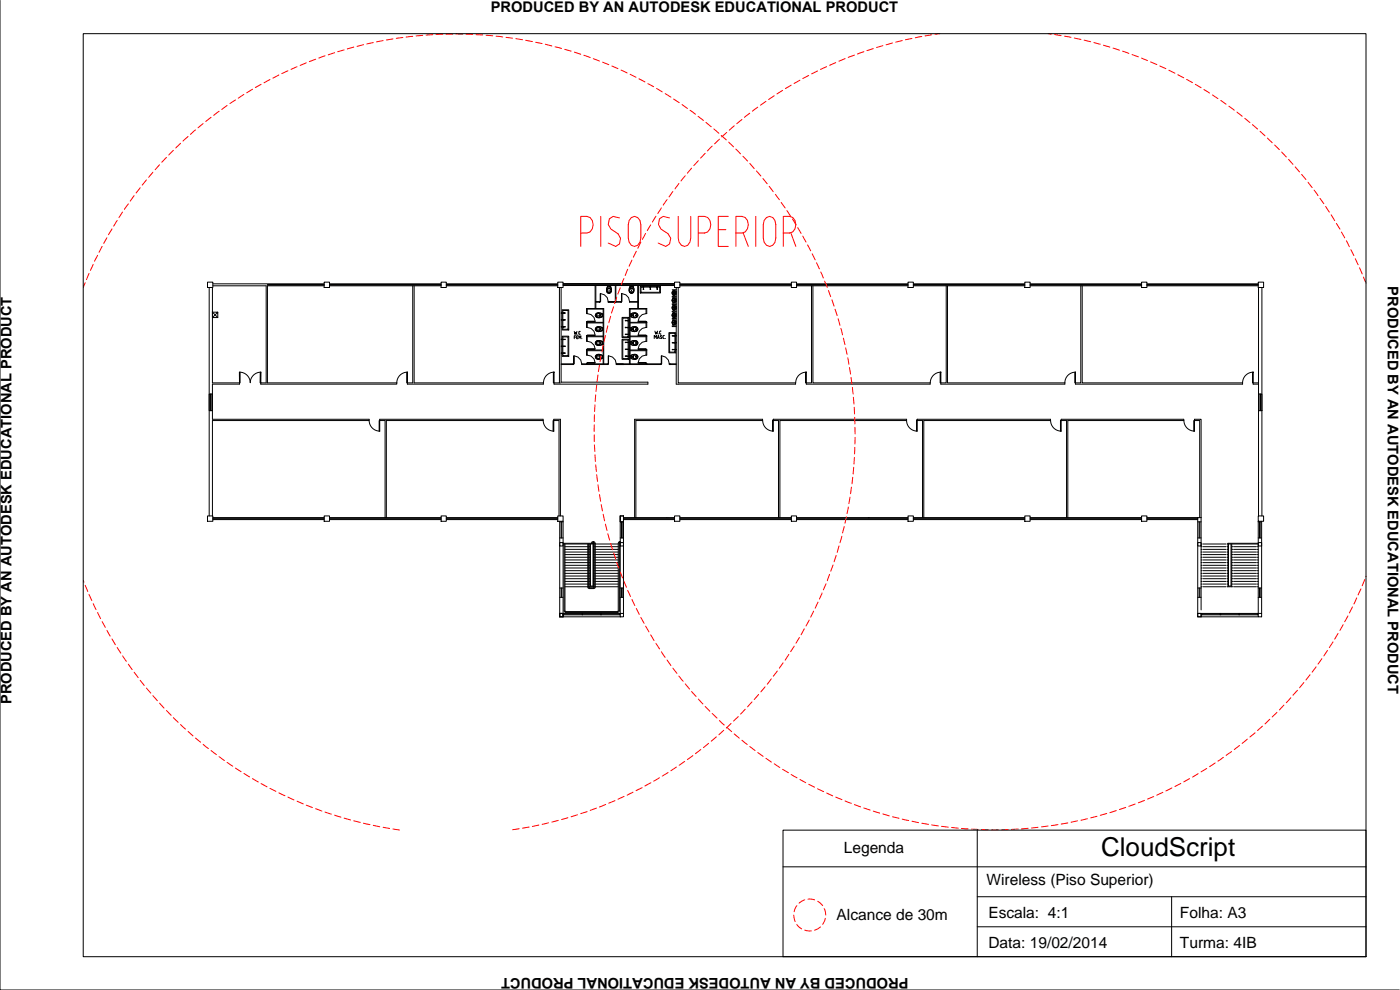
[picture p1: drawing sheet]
<svg xmlns="http://www.w3.org/2000/svg" width="420mm" height="297mm" viewBox="0 0 420 297" stroke-linecap="round" stroke-linejoin="round" font-family="sans-serif">
<defs><g id="words">
<text font-size="7.8" x="330.5" y="256.8">CloudScript</text>
<g font-size="4.7">
<text x="253.2" y="255.9">Legenda</text>
<text x="296.1" y="265.5">Wireless (Piso Superior)</text>
<text x="296.6" y="275.5">Escala: 4:1</text>
<text x="354.1" y="275.5">Folha: A3</text>
<text x="251.1" y="276.1">Alcance de 30m</text>
<text x="296.6" y="284.5">Data: 19/02/2014</text>
<text x="354.1" y="284.5">Turma: 4IB</text>
</g>
<g font-size="4.4">
<text x="147.3" y="3.6">PRODUCED BY AN AUTODESK EDUCATIONAL PRODUCT</text>
<text x="416.5" y="85.9" transform="rotate(90 416.5 85.9)">PRODUCED BY AN AUTODESK EDUCATIONAL PRODUCT</text>
<text x="3.5" y="211.3" transform="rotate(-90 3.5 211.3)">PRODUCED BY AN AUTODESK EDUCATIONAL PRODUCT</text>
<text x="272.7" y="293.6" transform="rotate(-180 272.7 293.6)">PRODUCED BY AN AUTODESK EDUCATIONAL PRODUCT</text>
</g>
</g></defs>
<!-- layer: 0 -->
<g fill="none" stroke="#000" stroke-width=".3">
<path d="M0 .1v296.9h419.9M25 10.1h385v276.9h-385zM62.3 84.7h1.6v1.6h-1.6zM62.8 86.3v68.5M63.8 86.3v28.6h8.3v-3.2h-.3l.1 3.6h-8.1v10.5h47v.4h-47v28.6M63.8 93.7l1.6 1.6M63.9 85.8h16v29.1h-1.6M63.9 85.2h33.4M65.4 93.7l-1.6 1.6h1.6v-1.6h-1.6v1.6M80.3 85.5h17M80.3 85.4h17M97.3 84.7h1.6v1.6h-1.6z"/>
<path d="M97.3 85.8h-17v29.1h38.8M98.9 85.8h33.5M98.9 85.5h33.5M98.9 85.4h33.5M98.9 85.2h33.5M123.9 85.8v29.1h-1.6v.4h40.8v-.4h-38.8v-29.1M132.4 84.7h1.5v1.6h-1.5zM133.9 85.8h33.5M133.9 85.5h33.5M133.9 85.4h33.5M133.9 85.2h33.5M167.4 84.7h1.6v1.6h-1.6z"/>
<path d="M167.9 86.3v28.6h-1.6v.4h28.1v-.6h-26M168.4 93.9h.2zM168.4 86.3v28.3M168.4 98l.2 .1zM168.4 95.9l.2 .1zM168.6 98.1h.4M168.6 93.9h.4M168.6 96h.4M168.7 92.9h2v6.1h-2zM168.9 93.2h1.6v5.6h-1.6zM169 97.9v.3l.6-.3v.3zM169 93.8v.2l.6-.2v.2z"/>
<path d="M169 95.9v.2l.6-.2v.2zM169 85.1h33.4M169 85.3h33.4M169 85.5h33.4M169 85.7h33.4M172.3 99.4l.3 .9 .2-.6 .1 .6 .2-.9M174.2 99.4l-.5 .2v.5l.5 .2M176 96.5l.2 .2zM176 96.7v1.5h.2M176 96.7h5M176.2 96.4l2.4 .1zM176.2 98.2l1.2 .3 .9 .9 .3 1.1"/>
<path d="M176.2 94.1l1.2 .3 .9 .8 .3 1.2M176.2 94.1h-.2v-1.5h5.2v16.6M178.6 85.7v6.9M178.8 98.4l.6-.4 1.2 .2a.63 .63 0 0 1-.2 1.1l-.6 .2a.89 .89 0 0 1-1-1.1zM178.8 90.7h1.1M178.8 90.5h1.1M178.8 85.7v6.9M179 98.7l.1 .4M179 94l1.2-.1a.68 .68 0 0 1 .6 .7 .68 .68 0 0 1-.6 .7h-.4a.89 .89 0 0 1-1-1zM179.1 99.1l.3 .2M179.1 94.2v.8M179.1 95l.5 .2"/>
<path d="M179.1 99.1l.6 .2M179.1 98.4v.7M179.1 94.2l-.1 .4M179.5 98.7h.1M179.5 94.6h.1M179.4 94l-.3 .2M179.6 98.1l-.5 .3M179.6 98.1l.1 .1M179.6 98.2l-.5 .2M179.6 99.3h.1M179.6 94h.1M179.7 98.2l.5 .6"/>
<path d="M179.7 94l.5 .6M179.7 98.2l.4 .2 .1 .3-.1 .4-.4 .2M179.7 94l-.6 .2M179.7 94l.4 .2 .1 .4-.1 .4-.4 .2M179.7 95.2h-.1M179.9 90.5l.2 .2zM180 94.6h.3zM180 98.7l.2 .1zM180 94.6h.2zM180.1 98.6l.1 .3zM180.1 88.1l.2 2.4zM180.2 98.8l-.5 .5"/>
<path d="M180.2 94.6l-.5 .6M180.3 88.1l1.1 .4 .8 .8 .3 1.2M180.5 98.4h.2zM180.5 94.9h.2zM180.6 99l.1 .1zM180.6 98.7l.1 .1zM180.6 94.6h.2zM180.8 98.4l-.8-.3a.81 .81 0 0 0-1.3 .6 .81 .81 0 0 0 1.2 .8l.9-.4M180.8 94.3l-.8-.4a.81 .81 0 0 0-1.3 .6 .81 .81 0 0 0 1.2 .8l.9-.4M181 92.6v16.6M181 92.7h-4.8v1.4M181 96.9h-4.8v1.3"/>
<path d="M182.4 85.8h.8l.3 .9a.83 .83 0 0 1-.7 1.3 .83 .83 0 0 1-.8-1.2zM182.4 85.8l-.3 1a.81 .81 0 0 0 .7 1.2 .81 .81 0 0 0 .7-1.2l-.3-1M182.5 90.5v.2h3.9M182.5 90.5h3.9M182.6 86.5l.2-.1 .1 .2zM182.7 86.5h.2M182.7 86.5l-.3 .1-.2 .5 .2 .5 .4 .1 .5-.4-.1-.7-.4-.1M182.7 86.5h.1M182.8 87.3h.1M182.7 86h.1zM183.1 85.8h.1M184.7 85.7v4.8"/>
<path d="M184.8 85.7v5M186.4 90.5l.1 .2zM186.5 88.1l.1 2.4zM186.6 88.1l1.2 .4 .8 .8 .3 1.2M186.7 95.2h2v6.1h-2zM186.9 95.4h1.6v5.7h-1.6zM187.7 98.2v.2l.6-.2v.2zM187.7 96.1v.2l.6-.2v.2zM188.3 98.3h.4M188.3 96.2h.4M188.7 98.2l.2 .1zM188.7 96.1l.2 .1z"/>
<path d="M188.9 90.5v.2h2.5M188.9 90.5h2.5M189.1 92.6v16.6M189.1 96.7h5M189.1 96.9h4.8v1.3M189.1 92.7h4.8v1.4M189.1 85.8h.8l.3 .9a.82 .82 0 0 1-.6 1.3 .82 .82 0 0 1-.8-1.2zM189.2 85.8l-.4 .9a.8 .8 0 0 0 .7 1.3 .8 .8 0 0 0 .7-1.2l-.3-1M189.3 98.4l.9-.4a.79 .79 0 0 1 1.1 .6 .79 .79 0 0 1-.9 .9l-.5-.1a.74 .74 0 0 1-.6-1zM189.3 98.4l.9-.3a.81 .81 0 0 1 1.2 .6 .81 .81 0 0 1-1.2 .8l-.9-.4M189.3 94.2l.9-.3a.78 .78 0 0 1 1.1 .5 .78 .78 0 0 1-.9 .9l-.6-.1a.67 .67 0 0 1-.5-1zM189.3 94.2l.9-.3a.81 .81 0 0 1 1.2 .6 .81 .81 0 0 1-1.2 .8l-.9-.4"/>
<path d="M189.3 94.2v.1M189.5 98.7h.1M189.4 94.5l.1 .1zM189.4 98.4h.2zM189.4 94.3h.2zM189.4 94.9h.2zM189.5 99l.1 .1zM189.6 86h.1M189.5 86.5h.1M189.5 86.4l.2 .2h-.3zM189.6 87.3h.1M189.5 86.5l-.4 .1-.2 .5 .2 .5 .5 .1 .5-.4-.2-.7-.3-.1"/>
<path d="M189.9 86.2h.1M189.9 98.7l.2-.1v.3zM189.9 94.6h.2zM189.9 85.8h.1M189.9 98.7l.1 .1zM189.9 94.5l.2 .2-.2-.1zM190.8 98.7h.1M190.8 94.6h.1M191.4 85.7v6.9M191.5 96.4l2.4 .1zM191.6 85.7v6.9M192.2 85.9h6v2h-6z"/>
<path d="M192.4 86.1h5.6v1.6h-5.6zM193 86.2l.2 .7h-.2l.2-.7zM193 85.7h.2zM193.1 85.8v.4M193.9 98.2l-1.2 .3-.8 .9-.4 1.1M193.9 96.5l.2 .2zM193.9 94.1l-1.2 .3-.8 .8-.4 1.2M193.9 94.1h.2v-1.5h-5.2v16.6M194.1 96.7v1.5h-.2M195.1 86.2l.2 .7h-.2l.2-.7zM195.1 85.7h.2zM195.2 85.8v.4"/>
<path d="M196.6 99.3l.2 .9 .2-.6 .1 .6 .3-.9M197.1 86.2l.2 .7h-.2l.2-.7zM197.1 85.7l.1 .1zM197.2 85.8v.4M198.4 99.3l-.4 .3v.4l.4 .2M200.7 99.8h2.1v6.1h-2.1zM201.7 96.8h.1M201.7 90.1h.1M201.8 86.9h1.1M201.8 96.3l.3-.3a.72 .72 0 0 1 .8 .8 .72 .72 0 0 1-.8 .7l-.4-.6zM201.8 91.8l.3-.2a.74 .74 0 0 1 .8 .7 .74 .74 0 0 1-.8 .8 .94 .94 0 0 1-.3-1.3zM201.8 94.1l.3-.3a.74 .74 0 0 1 .8 .8 .74 .74 0 0 1-.8 .7 .96 .96 0 0 1-.3-1.2z"/>
<path d="M201.8 87.4l.3-.2a.74 .74 0 0 1 .8 .7 .74 .74 0 0 1-.8 .7 .94 .94 0 0 1-.3-1.2zM201.8 89.6l.3-.2a.74 .74 0 0 1 .8 .7 .74 .74 0 0 1-.8 .8l-.4-.7zM201.9 92.3l.4 .6M201.9 92.3h.1M201.9 94.6l.4-.6a.77 .77 0 0 1 0 1.2M201.9 94.6h.1M201.9 87.9l.4 .6M201.9 87.9h.1M201.9 94.6l.4 .6M202.1 96l.3 .1 .2 .6 .3-.2M202.1 91.6l.3 .1 .2 .6M202.1 93.9h.3l.2 .6"/>
<path d="M202.1 87.2h.3l.2 .6M202.1 89.4l.3 .1 .3 .5M202.1 89.6a.57 .57 0 0 1 .4 .5 .57 .57 0 0 1-.4 .6l-.2-.5zM202.2 96.7h.1M202.2 96.8h.1M202.2 92.3h.1M202.2 94.5h.1M202.2 94.6h.1M202.2 87.8h.1M202.2 87.9h.1M202.2 90h.1M202.2 90.1h.1"/>
<path d="M202.2 90.2h.1M202.2 96.2h-.1a.64 .64 0 0 0-.3 .6 .64 .64 0 0 0 .4 .6M202.2 92.4h.1M202.2 91.8h-.1a.64 .64 0 0 0-.3 .6 .64 .64 0 0 0 .4 .5M202.2 88h.1M202.2 87.3h-.1a.61 .61 0 0 0-.3 .6 .61 .61 0 0 0 .4 .6M202.2 89.5a.64 .64 0 0 0-.4 .6 .64 .64 0 0 0 .3 .6h.1M202.2 94a.64 .64 0 0 0-.4 .5 .64 .64 0 0 0 .3 .7h.1M202.3 97.4h.1M202.3 96.2a.65 .65 0 0 0-.4 .6 .65 .65 0 0 0 .4 .6M202.3 96.8h.1M202.3 92.4h.1"/>
<path d="M202.3 92.3h.1M202.3 91.8l-.4 .5M202.3 91.8h.1M202.3 92.9h.1M202.3 94.6h.1M202.3 88h.1M202.3 87.9h.1M202.3 87.3l-.4 .6M202.3 87.3h.1M202.3 88.5h.1M202.3 90h.1M202.3 89.5h.1"/>
<path d="M202.3 95.2h.1M202.3 96.2a.77 .77 0 0 1 0 1.2M202.3 91.8a.77 .77 0 0 1 0 1.1M202.3 96.2h.1M202.3 87.3a.77 .77 0 0 1 0 1.2M202.3 96.7h.1M202.3 92.2h.1M202.3 94.5h.1M202.3 87.8h.1M202.3 90.2h.1M202.3 90.1h.1M202.4 96.8h.1"/>
<path d="M202.4 96.7h.1M202.4 92.4h.1M202.4 92.3h.1M202.4 94.6h.1M202.4 94.5h.1M202.4 88h.1M202.4 87.9h.1M202.4 87.8h.1M202.4 90.2h.1M202.4 90h.1M202.4 90.1h.1M202.4 84.7h1.6v1.6h-1.6z"/>
<path d="M202.6 96.8h.2zM202.6 92.3l.2 .1zM202.6 87.9l.2 .1zM202.6 90l.2 .2zM202.7 96.9l-.3 .5-.3 .1M202.7 96.8h.1M202.7 92.3h.1M202.7 92.4l.2 .3M202.7 92.4l-.3 .6h-.3M202.7 94.5l.1 .1zM202.7 94.6h.1M202.7 87.9h.1"/>
<path d="M202.7 88h.1M202.7 88l-.3 .5-.3 .1M202.7 90.1h.1M202.7 90.2l.2 .3M202.7 94.7l-.3 .5-.3 .1M202.7 96.9h.1M202.7 94.7h.1M202.7 90h.1M202.7 96.8l.2 .2M202.7 96.9l.2 .2M202.7 94.4v.1M202.7 94.6l.2 .2"/>
<path d="M202.7 94.7l.2 .2M202.7 88l.2 .2M202.7 88l.2 .1M202.7 92.4l.1 .1M202.8 92.1h.1M202.8 92.5h.1M202.8 92.1l-.2 .1M202.8 92.5l.1 .1M202.9 96.4l-.2 .3M202.9 92l-.2 .2M202.9 94.3l-.2 .1M202.9 87.6l-.2 .2"/>
<path d="M202.9 89.8l-.2 .2M202.9 89.9l-.2 .1M202.9 92.6h.1M202.9 92.1h.1M202.9 92.1h-.1M202.9 89.9h.1M202.9 90.3l-.3-.1-.2 .5-.3 .1M202.9 87.7l-.3 .1M202.9 94.3l-.3 .2M202.9 86.3v29h35.9v-.4h-35.3v-28.6M202.9 88.9h-1.1v.2h1.1M202.9 91.2h-1.1v.1h1.1"/>
<path d="M202.9 93.4h-1.1v.2h1.1M202.9 95.6h-1.1v.1h1.1M202.9 97.8h-1.1v.2h1.1M204 85.8h33.5M204 85.5h33.5M204 85.4h33.5M204 85.2h33.5M237.5 84.7h1.6v1.6h-1.6zM239.1 85.8h33.4M239.1 85.5h33.4M239.1 85.4h33.4M239.1 85.2h33.4"/>
<path d="M243.5 85.8v29.1h-1.5v.4h37.1v-.4M244 85.8v29.1h35.1M272.5 84.7h1.6v1.6h-1.6zM274.1 85.8h33.5M274.1 85.5h33.5M274.1 85.4h33.5M274.1 85.2h33.5M284 85.8v29.1h-1.6v.4h37.2v-.4M284.4 85.8v29.1h35.2M307.6 84.7h1.6v1.6h-1.6zM309.2 85.8h33.4M309.2 85.5h33.4"/>
<path d="M309.2 85.4h33.4M309.2 85.2h33.4M324.4 85.8v29.1h-1.7v.4h50.2v-.4M324.8 85.8v29.1h48.1M342.6 84.7h1.6v1.6h-1.6zM344.2 85.8h33.4M344.2 85.5h33.4M344.2 85.4h33.4M344.2 85.2h33.4M377.6 84.7h1.6v1.6h-1.6zM377.7 86.3v68.5M378.7 86.3v68.5"/>
<path d="M62.8 118.2h1v5h-1zM63.2 118.2v5M63.4 118.2v5M78.1 111.7h.2v3.2h-.2zM78.3 114.9v.4h40.8v-.4M78.3 111.7a3.2 3.2 0 0 0-3.2 3.1 3.2 3.2 0 0 0-3.2-3.1M122.1 111.7h.2v3.2h-.2zM122.3 111.7a3.2 3.2 0 0 0-3.2 3.2M166.1 111.7h.2v3.2h-.2zM166.3 111.7a3.2 3.2 0 0 0-3.2 3.2M167.9 114.9h.1M168.4 105.9h.2z"/>
<path d="M168.4 109.2h3.6M168.4 109.4h3.6M168.4 114.6h.1M168.4 103.8l.2 .1zM168.4 101.8h.2zM168.6 105.9h.4M168.6 103.9h.4M168.6 101.8h.4M168.7 100.9h2v6h-2zM168.9 101.1h1.6v5.6h-1.6zM169 105.9v.1l.6-.1v.1zM169 103.8v.2l.6-.2v.2z"/>
<path d="M169 101.8v.1l.6-.1v.1zM172 109.2l.2 .2zM172.2 106.8l.1 2.4zM172.3 106.8l1.1 .3 .9 .9 .3 1.2M172.3 101.2h.5M172.8 100.7h-.5v.9M173.1 101.2h.3M173.4 100.7h-.3v.9h.3M173.4 100.3h.1M173.7 101.6v-.9l.3 .5 .3-.5v.9M174.6 109.2h7.7M174.6 109.2v.2h7.7"/>
<path d="M174.6 101.6h.1M176 109l.2 .2zM176 104.8l.2 .2zM176 100.7l.2 .1zM176 100.8v1.6h.2M176 105v1.5h.2M176 100.8h5M176 105h5M176.2 108.8l2.4 .2zM176.2 106.5l1.2 .3 .9 .9 .3 1.1M176.2 104.7l2.4 .1zM176.2 102.4l1.2 .3 .9 .8 .3 1.2"/>
<path d="M176.2 100.5l2.4 .2zM178.8 106.7l.6-.4 .9 .1a.67 .67 0 0 1 .5 1l-1 .4a.89 .89 0 0 1-1-1.1zM178.8 102.6l.6-.4 .9 .1a.64 .64 0 0 1 .5 1l-1 .4a.89 .89 0 0 1-1-1.1zM179.1 107.5l.3 .1M179.1 106.7v.8M179.1 103.3l.3 .2M179.1 102.5v.8M179.1 106.7v.7M179.5 107h.1M179.5 102.9h.1M179.4 107.6h.3M179.4 107.6l.2 .1"/>
<path d="M179.4 106.5l-.3 .2M179.4 102.3l-.3 .2M179.4 102.3h.3M179.6 106.5h-.2M179.7 106.5l.5 .5M179.7 102.3l.5 .6M179.7 106.5l.4 .2 .1 .3-.1 .5-.4 .2M179.7 106.5h-.3M179.7 102.3l.4 .2 .1 .4-.1 .4-.7 .2M180 107l.2-.1 .1 .2zM180 102.9l.2-.1 .1 .2zM180 107l.2 .1z"/>
<path d="M180.2 107l-.5 .6M180.2 102.9v.1M180.2 102.9l-.2 .4-.6 .2M180.5 106.7h.2zM180.5 107.4h.2zM180.5 102.6h.2zM180.5 103.2h.2zM180.6 107l.1 .1zM180.6 102.9l.1 .1zM180.8 106.7l-.8-.3a.77 .77 0 0 0-1.2 .5 .77 .77 0 0 0 .9 .9l1.1-.4M180.8 102.6l-.8-.4a.81 .81 0 0 0-1.3 .6 .81 .81 0 0 0 1.2 .8l.9-.4M181 101h-4.8v1.4"/>
<path d="M181 105.2h-4.8v1.3M182.3 109.2l.2 .2zM182.5 106.8l.1 2.4zM182.6 106.8l1.2 .3 .9 .9 .3 1.2M185 109.2h13.2M185 109.2v.2h13.2M186.7 101.8h2v6h-2zM186.9 102h1.6v5.6h-1.6zM187.7 100.2v.2l.6-.2v.2zM187.7 104.7v.2l.6-.2v.2zM187.7 106.8v.2l.6-.2v.2zM187.7 102.6v.2l.6-.2v.2z"/>
<path d="M188.3 100.3h.4M188.3 104.8h.4M188.3 106.9h.4M188.3 102.7h.4M188.7 102.7h.2zM188.7 100.2l.1 .2zM188.7 104.7l.2 .1zM188.7 106.8l.2 .1zM189.1 105.2h4.8v1.3M189.1 100.8h5M189.1 101h4.8v1.4M189.1 105h5"/>
<path d="M189.3 106.7l.9-.4a.83 .83 0 0 1 1.2 .7 .83 .83 0 0 1-1.2 .8l-.4-.1a.74 .74 0 0 1-.5-1zM189.3 106.7h.1M189.3 106.7l.9-.3a.77 .77 0 0 1 1.1 .5 .77 .77 0 0 1-.8 .9l-1.2-.4M189.3 102.5l.9-.3a.82 .82 0 0 1 1.2 .6 .82 .82 0 0 1-1.1 .9l-1-.4zM189.3 102.6l.9-.4a.81 .81 0 0 1 1.2 .6 .81 .81 0 0 1-1.2 .8l-.9-.4M189.5 107h.1M189.5 102.9h.1M189.4 106.7h.2zM189.4 107.4h.2zM189.4 102.6h.2zM189.4 103.2h.2zM189.9 107h.2v.2z"/>
<path d="M189.9 102.9l.2-.1v.2zM189.9 107l.2 .1zM189.9 102.9v.1M190.8 107h.1M190.8 102.9h.1M191.5 108.8l2.4 .2zM191.5 104.7l2.4 .1zM191.5 100.5l2.4 .2zM193.9 109l.2 .2zM193.9 106.5l-1.2 .3-.8 .9-.4 1.1M193.9 104.8l.2 .2zM193.9 102.4l-1.2 .3-.8 .8-.4 1.2"/>
<path d="M193.9 100.7l.2 .1zM194.1 105v1.5h-.2M194.1 100.8v1.6h-.2M196.3 101.6v-.9l.4 .5 .3-.5v.9M197.3 101.6l.3-.9 .3 .9M197.4 101.3h.4M197.7 100.2h.1M198.2 109.2l.3 .2zM198.5 106.8l.1 2.4zM198.6 106.8l1.1 .3 .9 .9 .3 1.2M198.6 100.7h-.2l-.2 .2 .4 .6h-.4M199.4 100.7l-.4 .2 .1 .6 .3 .1"/>
<path d="M199.7 101.5v.1M200.9 109.4h.1M200.9 109.2h.1M200.9 109.2h2M200.9 109.4h2M200.9 109.2v.2M201 100h1.6v5.6h-1.6zM201.8 104.8v.2l.6-.2v.2zM201.8 102.7v.2l.6-.2v.2zM201.8 100.7v.2l.6-.2v.2zM202.4 104.9h.3M202.4 102.9h.3"/>
<path d="M202.4 100.8h.3M202.8 104.8l.1 .2zM202.8 102.8l.1 .1zM202.8 100.7l.1 .2zM241.8 111.7h.2v3.2h-.2zM242 111.7a3.2 3.2 0 0 0-3.2 3.2M282.2 111.7h.2v3.2h-.2zM282.4 111.7a3.2 3.2 0 0 0-3.2 3.2M322.6 111.7h.1v3.2h-.1zM322.8 111.7a3.2 3.2 0 0 0-3.2 3.2M375.9 111.7h.2v3.2h-.2zM376.1 111.7a3.2 3.2 0 0 0-3.2 3.2"/>
<path d="M377.7 118.2h1v5h-1zM377.7 114.9h-1.6v.4h1.6M378.1 118.2v5M378.3 118.2v5M110.8 126.2a3.2 3.2 0 0 0 3.2 3.2M113.8 126.2h.2v3.2h-.2zM114 126.2v-.4h49v.4h-47v29.1M114 126.2h1.6v29.1M163 126.2a3.2 3.2 0 0 0 3.2 3.2M166 126.2h.2v3.2h-.2zM166.2 126.2v-.4h2v29M166.2 126.2h1.6v28.6"/>
<path d="M228.9 126.2a3.2 3.2 0 0 0 3.2 3.2M231.9 126.2h.2v3.2h-.2zM232.1 126.2v-.4h40v.4M232.1 126.2h1.5v29.1M272.1 126.2h-38v29.1M272.1 126.2a3.2 3.2 0 0 0 3.2 3.2M275.1 126.2h.2v3.2h-.2zM275.3 126.2v-.4h40v.4M275.3 126.2h1.6v29.1M315.3 126.2h-38.1v29.1M315.3 126.2a3.2 3.2 0 0 0 3.2 3.2M318.3 126.2h.2v3.2h-.2z"/>
<path d="M318.5 126.2v-.4h36.8v.4h-34.8v29.1M318.5 126.2h1.6v29.1M355.3 126.2a3.2 3.2 0 0 0 3.2 3.2M358.3 126.2h.2v3.2h-.2zM358.5 126.2v-.4h2v29.5M358.5 126.2h1.5v29.1M62.3 154.8h1.6v1.6h-1.6zM63.9 155.3h33.4M63.9 155.5h33.4M63.9 155.7h33.4M63.9 155.9h33.4M97.3 154.8h1.6v1.6h-1.6z"/>
<path d="M98.9 155.3h33.5M98.9 155.5h33.5M98.9 155.7h33.5M98.9 155.9h33.5M132.4 154.8h1.5v1.6h-1.5zM133.9 155.3h33.5M133.9 155.5h33.5M133.9 155.7h33.5M133.9 155.9h33.5M167.4 154.8h1.6v1.6h-1.6zM168 156.4v28.7M168 156.6h1"/>
<path d="M168.4 156.6v4.8M168.6 156.6v4.8M169 156.4v28.7M186.1 154.8h1v1.8h-1zM186.1 156.6h1v27.5M186.5 156.6v4.8M186.7 156.6v4.8M187.1 155.3h15.3M187.1 154.8h-1v29.5M187.1 155.5h15.3M187.1 155.7h15.3M187.1 155.9h15.3"/>
<path d="M190.5 155.3v-29.5h38.4v.4h-38.1v29.1M202.4 154.8h1.6v1.6h-1.6zM204 155.3h33.5M204 155.5h33.5M204 155.7h33.5M204 155.9h33.5M237.5 154.8h1.6v1.6h-1.6zM239.1 155.3h33.4M239.1 155.5h33.4M239.1 155.7h33.4M239.1 155.9h33.4M260.6 155.3h.2h-.2"/>
<path d="M272.5 154.8h1.6v1.6h-1.6zM274.1 155.3h33.5M274.1 155.5h33.5M274.1 155.7h33.5M274.1 155.9h33.5M307.6 154.8h1.6v1.6h-1.6zM309.2 155.3h33.4M309.2 155.5h33.4M309.2 155.7h33.4M309.2 155.9h33.4M342.6 154.8h1.6v1.6h-1.6zM344.2 155.3h16.3"/>
<path d="M344.2 155.5h15.3M344.2 155.7h15.3M344.2 155.9h15.3M359.5 156.6h1M359.5 155.3v28.8M359.9 156.6v4.8M360.1 156.6v4.8M360.5 155.3v27.7M377.6 154.8h1.6v1.6h-1.6zM377.6 156.6h1M377.6 156.4v27.9M378 156.6v4.8"/>
<path d="M378.2 156.6v4.8M378.6 156.4v27.7M168 162.8h1v1h-1zM168 179.2h1M168 176.4h1M168 161.4h1M168.4 176.4v2.8M168.6 176.4v2.8M169 163.2h8v12.9M169 163h9.1v13.1M169.3 163.2l.1 20.4 .3 .2h15.7l.3-.2 .2-.3v-20.3l.2-.5-.6 .5v20.3l-.1 .2-15.8-.1-.1-20.2M169.5 176.1h6.9"/>
<path d="M169.5 166.4h6.9M169.5 167.2h6.9M169.5 168h6.9M169.5 168.8h6.9M169.5 169.6h6.9M169.5 170.4h6.9M169.5 164.8h6.9M169.5 165.6h6.9M169.5 164h6.9M169.5 171.2h6.9M169.5 172h6.9M169.5 172.8h6.9"/>
<path d="M169.5 173.6h6.9M169.5 174.4h6.9M169.5 175.2h6.9M176.7 176.1h1.7M176.7 166.4h.3M176.7 167.2h.3M176.7 168h.3M176.7 168.8h.3M176.7 169.6h.3M176.7 170.4h.3M176.7 164.8h.3M176.7 165.6h.3"/>
<path d="M176.7 164h.3M176.7 171.2h.3M176.7 172h.3M176.7 172.8h.3M176.7 173.6h.3M176.7 174.4h.3M176.7 175.2h.3M177.2 163.2h.8v12.6h-.8zM177.5 163l.1-.4 .5-.1 .5 .5v13.1l-.1 .4-.4 .1h-1.2l-.5-.5v-12.9M177.8 163l.3-.2 .3 .2v13.1l-.3 .2h-1.2l-.2-.2v-12.9M178.1 163.2h.3M178.1 166.4h.3"/>
<path d="M178.1 167.2h.3M178.1 168h.3M178.1 168.8h.3M178.1 169.6h.3M178.1 170.4h.3M178.1 164.8h.3M178.1 165.6h.3M178.1 164h.3M178.1 171.2h.3M178.1 172h.3M178.1 172.8h.3M178.1 173.6h.3"/>
<path d="M178.1 174.4h.3M178.1 175.2h.3M178.6 163.2h6.9M178.6 176.1h6.9M178.6 166.4h6.9M178.6 167.2h6.9M178.6 168h6.9M178.6 168.8h6.9M178.6 169.6h6.9M178.6 170.4h6.9M178.6 164.8h6.9M178.6 165.6h6.9"/>
<path d="M178.6 164h6.9M178.6 171.2h6.9M178.6 172h6.9M178.6 172.8h6.9M178.6 173.6h6.9M178.6 174.4h6.9M178.6 175.2h6.9M186.1 162.8h1v1h-1zM186.1 179.2h1M186.1 176.4h1M186.1 161.4h1M186.5 176.4v2.8"/>
<path d="M186.7 176.4v2.8M359.5 162.8h1v1h-1zM359.5 179.2h1M359.5 176.4h1M359.5 161.4h1M359.9 176.4v2.8M360.1 176.4v2.8M360.5 163.2h.3M360.5 176.1h.3M360.5 166.4h.3M360.5 167.2h.3M360.5 168h.3"/>
<path d="M360.5 168.8h.3M360.5 169.6h.3M360.5 170.4h.3M360.5 164.8h.3M360.5 165.6h.3M360.5 164h.3M360.5 171.2h.3M360.5 172h.3M360.5 172.8h.3M360.5 173.6h.3M360.5 174.4h.3M360.5 175.2h.3"/>
<path d="M361.1 163.2h6.8M361.1 176.1h6.8M361.1 166.4h6.8M361.1 167.2h6.8M361.1 168h6.8M361.1 168.8h6.8M361.1 169.6h6.8M361.1 170.4h6.8M361.1 164.8h6.8M361.1 165.6h6.8M361.1 164h6.8M361.1 171.2h6.8"/>
<path d="M361.1 172h6.8M361.1 172.8h6.8M361.1 173.6h6.8M361.1 174.4h6.8M361.1 175.2h6.8M368.3 163.2h.2M368.3 176.1h1.7M368.3 166.4h.2M368.3 167.2h.2M368.3 168h.2M368.3 168.8h.2M368.3 169.6h.2"/>
<path d="M368.3 170.4h.2M368.3 164.8h.2M368.3 165.6h.2M368.3 164h.2M368.3 171.2h.2M368.3 172h.2M368.3 172.8h.2M368.3 173.6h.2M368.3 174.4h.2M368.3 175.2h.2M368.7 163.2h.7v12.6h-.7zM369.7 166.4h.3"/>
<path d="M369.7 167.2h.3M369.7 168h.3M369.7 168.8h.3M369.7 169.6h.3M369.7 170.4h.3M369.7 164.8h.3M369.7 165.6h.3M369.7 164h.3M369.7 171.2h.3M369.7 172h.3M369.7 172.8h.3M369.7 173.6h.3"/>
<path d="M369.7 174.4h.3M369.7 175.2h.3M370.2 176.1h6.9M370.2 166.4h6.9M370.2 167.2h6.9M370.2 168h6.9M370.2 168.8h6.9M370.2 169.6h6.9M370.2 170.4h6.9M370.2 164.8h6.9M370.2 165.6h6.9M370.2 164h6.9"/>
<path d="M370.2 171.2h6.9M370.2 172h6.9M370.2 172.8h6.9M370.2 173.6h6.9M370.2 174.4h6.9M370.2 175.2h6.9M377.4 176.1h.2M377.4 166.4h.2M377.4 167.2h.2M377.4 168h.2M377.4 168.8h.2M377.4 169.6h.2"/>
<path d="M377.4 170.4h.2M377.4 164.8h.2M377.4 165.6h.2M377.4 164h.2M377.4 171.2h.2M377.4 172h.2M377.4 172.8h.2M377.4 173.6h.2M377.4 174.4h.2M377.4 175.2h.2M377.6 162.8h1v1h-1zM377.6 163.2h-7.9v12.9"/>
<path d="M377.6 163h-9.1v13.1M377.6 179.2h1M377.6 176.4h1M377.6 161.4h1M378 176.4v2.8M378.2 176.4v2.8M168 184.1h1v1h-1zM169 184.1h17.1M169 184.5h17.1M169 185.1h17.1M169.2 184.3h5.5M169.2 184.1v.4"/>
<path d="M174.7 184.1v.4M174.8 184.3h5.5M174.8 184.1v.4M180.3 184.1v.4M180.4 184.3h5.5M180.4 184.1v.4M185.9 184.1v.4M186.1 184.1h1v1h-1zM359.5 184.1h1v1h-1zM360.5 184.1h17.1M360.5 184.5h17.1M360.5 185.1h17.1"/>
<path d="M360.7 184.3h5.5M360.7 184.1v.4M366.2 184.1v.4M366.4 184.3h5.4M366.4 184.1v.4M371.8 184.1v.4M371.9 184.3h5.5M371.9 184.1v.4M377.4 184.1v.4M377.6 184.1h1v1h-1zM235 249.1h175v37.9h-175zM293.3 249.1v37.9"/>
<path d="M235 260.1h175M293.3 269.1h116.7M293.3 278.1h116.7M351.6 269.1v17.9"/>
<circle cx="180.6" cy="94.3" r=".07"/>
<circle cx="182.4" cy="86.1" r=".07"/>
<circle cx="182.8" cy="87.1" r=".62"/>
<circle cx="183.1" cy="86.1" r=".07"/>
<circle cx="189.2" cy="86.1" r=".07"/>
<circle cx="189.5" cy="87.1" r=".63"/>
<circle cx="190.5" cy="98.7" r=".59"/>
<circle cx="190.5" cy="94.6" r=".6"/>
<circle cx="190.6" cy="98.7" r=".62"/>
<circle cx="190.6" cy="94.6" r=".62"/>
<circle cx="190.5" cy="107.1" r=".59"/>
<circle cx="190.5" cy="102.9" r=".6"/>
<circle cx="190.6" cy="107.1" r=".62"/>
<circle cx="190.6" cy="102.9" r=".62"/>
</g>
<g fill="none" stroke="#f00" stroke-width=".3">
<path d="M174.3 69.9h1.8a2.61 2.61 0 0 0 1.9-2.5 2.61 2.61 0 0 0-1.9-2.5h-1.8v9M180.3 64.9v9M185.9 65.4l-1.9-.5-1.1 .7-.4 1.8 .8 1.3 2.2 1.4 .7 1.4-.3 1.7-1.1 .7-2.3-1M189.5 65.3l.9-.4 .9 .4 .8 .9 .2 1.2v4l-.2 1.3-.8 .9-.9 .3-.9-.3-.7-.9-.2-1.3v-4l.2-1.2zM200.9 65.4l-1.8-.5-1.2 .7-.3 1.8 .8 1.3 2.1 1.4 .8 1.4-.3 1.7-1.2 .7-2.3-1M203.5 64.9v6.5l.3 1.3 .7 .9 .9 .3 1-.3 .7-.9 .2-1.3v-6.5M209.5 69.9h2a2.61 2.61 0 0 0 1.8-2.5 2.61 2.61 0 0 0-1.8-2.5h-2v9M215.6 68.9h2.2M218.6 64.9h-3v9h3M220.9 69.9h1.8a2.59 2.59 0 0 0 1.9-2.5 2.59 2.59 0 0 0-1.9-2.5h-1.8v9M223.1 69.9l1.5 4M226.8 64.9v9"/>
<path d="M230 65.3l1-.4 .9 .4 .7 .9 .2 1.2v4l-.2 1.3-.7 .9-.9 .3-1-.3-.7-.9-.2-1.3v-4l.2-1.2zM235.1 69.9h1.9a2.61 2.61 0 0 0 1.8-2.5 2.61 2.61 0 0 0-1.8-2.5h-1.9v9M237.4 69.9l1.4 4"/>
</g>
<!-- layer: wireless -->
<g fill="none" stroke="#f00" stroke-width=".3">
<path d="M91.9 18.9l-1.8 .7M94.7 17.8l-1.9 .7M97.5 16.7l-1.8 .7M100.4 15.8l-1.9 .7M103.3 15l-2 .5M106.2 14.1l-2 .6M109.1 13.4l-2 .5M112 12.8l-1.9 .4M115 12.2l-2 .4M117.9 11.7l-1.9 .3M120.9 11.2l-2 .3M123.9 10.9l-2 .2"/>
<path d="M126.9 10.6l-2 .2M129.9 10.4l-2 .1M132.9 10.3l-2 .1M135.9 10.2l-2 .1M136.9 10.2h2M139.9 10.3h2M142.9 10.4l2 .1M145.9 10.6l2 .1M148.9 10.9l2 .2M151.8 11.2l2 .3M154.8 11.6l2 .3M157.8 12.1l2 .4"/>
<path d="M160.7 12.7l2 .4M163.7 13.3l1.9 .5M166.6 14l1.9 .5M169.5 14.8l1.9 .6M172.4 15.6l1.9 .7M175.2 16.6l1.9 .7M178.1 17.6l1.8 .7M180.8 18.7l1.9 .7M183.6 19.8l1.9 .8M250.8 18.8l-1.8 .8M253.6 17.6l-1.8 .8M256.4 16.5l-1.8 .7"/>
<path d="M259.2 15.5l-1.9 .7M262.1 14.6l-1.9 .6M265 13.7l-1.9 .6M267.8 12.9l-1.9 .5M270.8 12.2l-2 .4M273.7 11.5l-2 .4M276.6 11l-1.9 .3M279.6 10.4l-2 .4M282.1 10.1l-1.5 .2M314.5 10.1l1 .1M316.5 10.4l2 .3M319.5 10.9l1.9 .3"/>
<path d="M322.4 11.4l2 .4M325.4 12.1l1.9 .4M328.3 12.8l1.9 .5M331.2 13.6l1.9 .5M334.1 14.4l1.9 .7M336.9 15.4l1.9 .6M339.7 16.4l1.9 .6M342.6 17.4l1.8 .8M345.3 18.6l1.9 .8M348.1 19.8l1.8 .8M58.7 39l-1.6 1.3M61 37.1l-1.6 1.2"/>
<path d="M63.3 35.2l-1.5 1.2M65.7 33.4l-1.6 1.2M68.2 31.7l-1.7 1.1M70.7 30l-1.7 1.1M73.2 28.3l-1.7 1.1M75.8 26.8l-1.8 1M78.4 25.3l-1.8 1M81 23.9l-1.8 .9M83.7 22.5l-1.8 .9M86.4 21.2l-1.8 .9M89.2 20l-1.9 .8M186.4 21l1.8 .9"/>
<path d="M189.1 22.3l1.8 .9M191.8 23.7l1.7 .9M194.4 25.1l1.8 .9M197.1 26.5l1.7 1.1M199.6 28.1l1.7 1.1M202.1 29.7l1.7 1.1M204.7 31.4l1.6 1.1M207.1 33.1l1.6 1.2M209.5 34.9l1.6 1.2M211.9 36.7l1.5 1.3M214.2 38.7l1.5 1.3M218.1 39.7l-1.5 1.4"/>
<path d="M220.3 37.7l-1.4 1.4M222.7 35.8l-1.6 1.3M225 34l-1.6 1.2M227.4 32.2l-1.6 1.1M229.9 30.4l-1.7 1.2M232.4 28.7l-1.7 1.1M234.9 27.1l-1.7 1.1M237.4 25.6l-1.7 1M240.1 24.1l-1.8 .9M242.7 22.6l-1.8 1M245.4 21.3l-1.8 .9M248.1 20l-1.8 .8"/>
<path d="M350.8 21.1l1.8 .9M353.5 22.4l1.8 1M356.1 23.8l1.8 1M358.7 25.3l1.8 1M361.3 26.9l1.7 1M363.9 28.5l1.6 1.1M366.4 30.1l1.6 1.2M368.8 31.9l1.6 1.1M371.2 33.6l1.6 1.3M373.6 35.5l1.5 1.3M375.9 37.4l1.5 1.3M378.2 39.4l1.4 1.4"/>
<path d="M40.3 58.7l-1.2 1.7M42.1 56.3l-1.2 1.6M43.9 54l-1.2 1.5M45.9 51.7l-1.3 1.5M47.9 49.4l-1.3 1.5M50 47.2l-1.4 1.5M52 45.1l-1.4 1.4M54.2 43l-1.5 1.4M56.4 41l-1.5 1.3M200.2 59.9l-1.1 1.6M201.9 57.5l-1.1 1.6M203.8 55.1l-1.2 1.6"/>
<path d="M205.7 52.7l-1.3 1.6M207.6 50.4l-1.3 1.6M209.6 48.2l-1.4 1.5M211.6 46l-1.4 1.4M213.7 43.8l-1.4 1.5M215.9 41.8l-1.4 1.4M216.5 40.6l1.5 1.4M218.7 42.7l1.4 1.4M220.9 44.7l1.3 1.5M223 46.9l1.4 1.4M225 49.1l1.4 1.5M227 51.3l1.3 1.5"/>
<path d="M229 53.6l1.3 1.5M230.8 55.9l1.3 1.6M232.7 58.3l1.2 1.6M380.4 41.4l1.4 1.4M382.5 43.5l1.5 1.4M384.6 45.6l1.4 1.5M386.7 47.8l1.3 1.5M388.7 50.1l1.3 1.5M390.7 52.4l1.2 1.5M392.6 54.7l1.2 1.6M394.4 57.1l1.2 1.6M396.2 59.5l1.1 1.6"/>
<path d="M28 79.3l-.9 1.8M29.3 76.6l-.9 1.8M30.6 73.9l-.9 1.8M32.1 71.3l-1 1.8M33.6 68.7l-1 1.7M35.2 66.2l-1.1 1.6M36.8 63.6l-1.1 1.7M38.5 61.2l-1.2 1.6M189.7 78l-.9 1.9M191 75.4l-.9 1.8M192.3 72.7l-.9 1.8M193.8 70l-1 1.8"/>
<path d="M195.3 67.5l-1 1.7M196.8 64.9l-1 1.7M198.5 62.4l-1.1 1.7M234.4 60.7l1.2 1.7M236.2 63.2l1.1 1.7M237.8 65.7l1.1 1.7M239.4 68.3l1 1.7M240.9 70.9l1 1.7M242.4 73.5l.9 1.8M243.8 76.1l.8 1.9M245.1 78.9l.8 1.8M397.8 62l1.1 1.7"/>
<path d="M399.5 64.5l1.1 1.7M401.1 67l1 1.7M402.6 69.6l1 1.8M404.1 72.2l.9 1.8M405.4 74.9l.9 1.8M406.7 77.6l.9 1.8M25.6 84.8l-.6 1.5M26.7 82l-.7 1.9M182.4 97.8l-.5 1.9M183.3 94.9l-.6 1.9M184.1 92l-.6 1.9M185.1 89.2l-.7 1.9"/>
<path d="M186.1 86.3l-.7 2M187.2 83.6l-.7 1.8M188.4 80.8l-.8 1.9M246.3 81.6l.8 1.8M247.5 84.4l.8 1.8M248.6 87.2l.7 1.8M249.7 89.9l.6 1.9M250.6 92.8l.6 1.9M251.5 95.7l.6 1.9M252.3 98.5l.6 2M408 80.3l.8 1.9M409.2 83.1l.8 1.8"/>
<path d="M178.8 118.5l-.2 2M179.1 115.5l-.2 2M179.5 112.5l-.3 2M179.9 109.5l-.3 2M180.4 106.6l-.3 1.9M181 103.6l-.4 2M181.7 100.7l-.5 1.9M253.1 101.5l.5 1.9M253.8 104.4l.4 1.9M254.4 107.3l.4 2M254.9 110.3l.4 2M255.4 113.2l.3 2"/>
<path d="M255.8 116.2l.2 2M256.1 119.2l.2 2M178.4 127.5l-.1 2M178.4 130.5v2M178.4 124.4v2.1M178.4 133.5l.1 2M178.6 136.5l.1 2M178.6 121.5l-.2 2M178.8 139.5l.2 2M256.4 122.2l.1 2M256.4 137.2l-.1 2M256.5 125.2l.1 2"/>
<path d="M256.5 134.2v2M256.6 128.2v2M256.6 131.2v2M179.1 142.4l.2 2M179.5 145.4l.2 2M179.9 148.4l.4 2M180.4 151.4l.4 1.9M181 154.3l.4 2M181.7 157.3l.5 1.9M253.4 158l-.5 1.9M254 155.1l-.4 1.9M254.6 152.1l-.4 2"/>
<path d="M255.1 149.2l-.3 1.9M255.5 146.2l-.2 2M255.9 143.2l-.2 2M256.2 140.2l-.2 2M25 174.1l.2 .6M25.6 175.6l.7 1.8M26.7 178.4l.9 1.8M182.4 160.1l.6 2M183.3 163.1l.6 1.9M184.1 165.9l.7 1.9M185.1 168.8l.7 1.8M186.1 171.6l.8 1.8"/>
<path d="M187.2 174.4l.8 1.8M188.4 177.2l.8 1.8M189.7 179.9l.8 1.8M246.7 177.9l-.8 1.8M247.9 175.2l-.8 1.8M249 172.3l-.7 1.9M250 169.5l-.7 1.9M251 166.7l-.7 1.9M251.8 163.8l-.6 1.9M252.6 160.9l-.5 1.9M407.2 179.4l-.9 1.8M408.4 176.7l-.8 1.8"/>
<path d="M409.6 173.9l-.8 1.9M410 172.9v.1M28 181.1l.8 1.8M29.3 183.8l.9 1.8M30.6 186.5l1 1.7M32.1 189.1l1 1.8M33.6 191.7l1 1.7M35.2 194.3l1 1.6M36.8 196.8l1.1 1.6M38.5 199.3l1.2 1.6M191 182.6l.9 1.7M192.3 185.2l1 1.8"/>
<path d="M193.8 187.9l1 1.7M195.3 190.5l1 1.7M196.8 193l1.2 1.7M198.5 195.6l1.1 1.6M200.2 198l1.1 1.7M235 198.9l-1.1 1.6M236.7 196.4l-1.1 1.7M238.3 193.9l-1 1.6M239.9 191.3l-1 1.7M241.4 188.7l-1 1.7M242.8 186l-.9 1.8M244.2 183.4l-.9 1.8"/>
<path d="M245.5 180.7l-.9 1.8M396.7 197.6l-1.1 1.6M398.4 195.1l-1.1 1.7M400 192.6l-1.1 1.7M401.6 190.1l-1 1.7M403.1 187.4l-1 1.8M404.5 184.8l-.9 1.7M405.9 182.1l-.9 1.8M40.3 201.7l1.2 1.6M42.1 204.1l1.2 1.6M43.9 206.4l1.4 1.6M45.9 208.7l1.3 1.6"/>
<path d="M47.9 211l1.3 1.5M50 213.2l1.4 1.4M52 215.3l1.5 1.4M54.2 217.4l1.5 1.4M56.4 219.4l1.5 1.4M201.9 200.5l1.3 1.5M203.8 202.8l1.2 1.6M205.7 205.2l1.2 1.5M207.6 207.5l1.3 1.5M209.6 209.7l1.3 1.5M211.6 211.9l1.4 1.5M213.7 214.1l1.5 1.4"/>
<path d="M215.9 216.2l1.4 1.3M217.2 219.1l-1.5 1.4M218.1 218.2l1.5 1.3M219.4 217.1l-1.4 1.3M221.6 215l-1.5 1.4M223.6 212.8l-1.4 1.5M225.7 210.6l-1.3 1.5M227.7 208.4l-1.3 1.5M229.6 206.1l-1.3 1.5M231.5 203.7l-1.2 1.6M233.3 201.3l-1.2 1.6M376.6 219.9l-1.5 1.2"/>
<path d="M378.9 217.9l-1.5 1.3M381.1 215.8l-1.5 1.4M383.2 213.7l-1.4 1.4M385.3 211.6l-1.3 1.4M387.4 209.4l-1.4 1.4M389.4 207.1l-1.4 1.5M391.3 204.8l-1.3 1.6M393.1 202.5l-1.2 1.5M395 200.1l-1.2 1.6M58.7 221.4l1.5 1.3M61 223.3l1.5 1.3M63.3 225.2l1.6 1.2"/>
<path d="M65.7 227l1.7 1.2M68.2 228.8l1.6 1.1M70.7 230.4l1.6 1.1M73.2 232.1l1.7 1M75.8 233.6l1.7 1M78.4 235.1l1.7 1M81 236.5l1.8 .9M83.7 237.9l1.8 .8M86.4 239.2l1.8 .8M187.3 239l-1.8 .8M190 237.7l-1.8 .9M192.7 236.3l-1.8 .9"/>
<path d="M195.3 234.9l-1.8 .9M197.9 233.4l-1.7 1M200.5 231.8l-1.7 1.1M203 230.2l-1.7 1.1M205.5 228.5l-1.7 1.1M207.9 226.7l-1.6 1.2M210.3 224.9l-1.6 1.2M212.6 223l-1.5 1.3M215 221.1l-1.6 1.3M220.3 220.2l1.6 1.3M222.7 222.1l1.5 1.3M225 224l1.6 1.2"/>
<path d="M227.4 225.8l1.6 1.1M229.9 227.5l1.6 1.2M232.4 229.2l1.6 1.1M234.9 230.8l1.7 1M237.4 232.4l1.8 1M240.1 233.9l1.7 1M242.7 235.3l1.8 .9M245.4 236.7l1.8 .8M248.1 237.9l1.8 .9M250.8 239.2l1.9 .7M346.2 239l-1.8 .8M349 237.7l-1.8 .9"/>
<path d="M351.7 236.4l-1.8 .9M354.4 235.1l-1.8 .9M357 233.6l-1.7 1M359.6 232.1l-1.7 1.1M362.2 230.6l-1.7 1M364.7 228.9l-1.7 1.1M367.2 227.2l-1.7 1.2M369.6 225.5l-1.6 1.1M372 223.7l-1.6 1.2M374.4 221.8l-1.6 1.2M89.2 240.4l1.8 .8M91.9 241.6l1.9 .7"/>
<path d="M94.7 242.6l1.9 .8M97.5 243.7l1.9 .6M100.4 244.6l1.9 .6M103.3 245.5l1.9 .5M106.2 246.3l1.9 .4M109.1 247l1.9 .4M112 247.6l2 .5M115 248.2l1.9 .4M117.9 248.7l2 .3M155.8 248.7l-2 .2M158.8 248.1l-2 .4M161.7 247.6l-1.9 .4"/>
<path d="M164.6 246.9l-1.9 .4M167.6 246.2l-2 .5M170.4 245.3l-1.9 .6M173.3 244.5l-1.9 .6M176.2 243.5l-1.9 .6M179 242.5l-1.9 .6M181.8 241.4l-1.9 .7M184.6 240.2l-1.9 .8M253.6 240.3l1.9 .7M256.4 241.4l1.9 .7M259.2 242.4l2 .7M262.1 243.4l1.9 .6"/>
<path d="M265 244.2l1.9 .6M267.8 245.1l2 .4M270.8 245.8l1.9 .4M273.7 246.4l2 .4M276.6 247l2 .3M279.6 247.5l2 .3M282.6 247.9l2 .3M285.6 248.3l2 .2M288.5 248.6l2 .1M291.5 248.8l2 .1M294.6 248.9h1.9M297.6 248.9h2"/>
<path d="M302.6 248.9h-2M305.6 248.7l-2 .2M308.6 248.5l-2 .2M311.5 248.2l-2 .2M314.5 247.8l-2 .3M317.5 247.4l-2 .3M320.5 246.9l-2 .4M323.4 246.3l-2 .4M326.3 245.6l-1.9 .5M329.2 244.9l-1.9 .5M332.1 244.1l-1.9 .5M335 243.2l-1.9 .6"/>
<path d="M337.9 242.3l-1.9 .6M340.7 241.2l-1.9 .7M343.5 240.1l-1.9 .8M238.2 274.6l.4 1.9M239.1 271.7l-.8 1.8M239.1 277.4l1.5 1.3M241.5 270l-1.7 1M241.5 279.1l2 .2M242.5 269.8l2 .2M245.4 270.4l1.5 1.3M246.2 278.1l-1.7 1M247.4 272.6l.4 2"/>
<path d="M247.7 275.5l-.8 1.9"/>
</g>
<use href="#words"/>
</svg>
